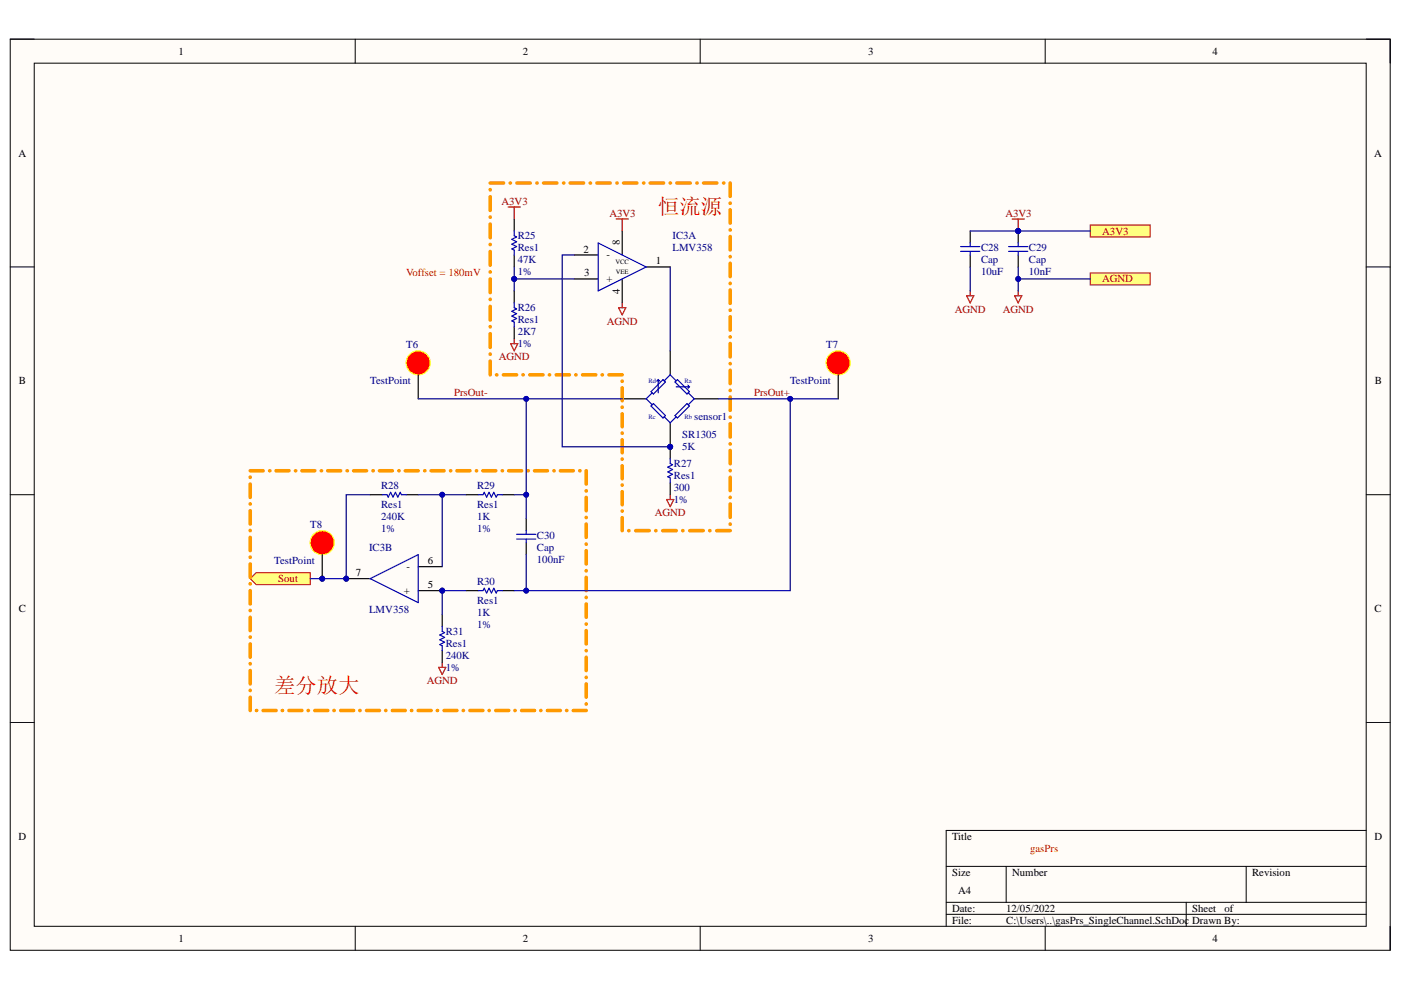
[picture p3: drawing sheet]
<svg xmlns="http://www.w3.org/2000/svg" width="297mm" height="210mm" viewBox="0 0 297 210" stroke-linecap="round" stroke-linejoin="round" font-family="sans-serif">
<defs><g id="words">
<g font-size="4.5" fill="#f00">
<text x="139.5" y="45.3">恒流源</text>
<text x="58.1" y="147">差分放大</text>
</g>
<g font-size="2.3">
<text x="37.9" y="11.6">1</text>
<text x="110.8" y="11.6">2</text>
<text x="184" y="11.6">3</text>
<text x="257.1" y="11.6">4</text>
<text x="3.9" y="33.2">A</text>
<text x="291.4" y="33.2">A</text>
<text x="123.7" y="53.5">2</text>
<text x="131.4" y="52" transform="rotate(-90 131.4 52)">8</text>
<text x="123.8" y="58.6">3</text>
<text x="128.6" y="54.8">-</text>
<text x="128.6" y="59.9">+</text>
<text x="139" y="56.1">1</text>
<text x="131.4" y="62.2" transform="rotate(-90 131.4 62.2)">4</text>
<text x="4" y="81.5">B</text>
<text x="291.5" y="81.5">B</text>
<text x="90.7" y="119.6">6</text>
<text x="75.4" y="122.2">7</text>
<text x="86.2" y="120.9">-</text>
<text x="90.7" y="124.7">5</text>
<text x="4" y="129.8">C</text>
<text x="85.6" y="126">+</text>
<text x="291.4" y="129.8">C</text>
<text x="3.9" y="178.1">D</text>
<text x="201.9" y="178.1">Title</text>
<text x="291.4" y="178.1">D</text>
<text x="201.9" y="185.7">Size</text>
<text x="214.6" y="185.7">Number</text>
<text x="265.5" y="185.7">Revision</text>
<text x="203.1" y="189.5">A4</text>
<text x="201.9" y="193.4">Date:</text>
<text x="201.9" y="195.9">File:</text>
<text x="213.3" y="193.4">12/05/2022</text>
<text x="213.3" y="195.9">C:\Users\..\gasPrs_SingleChannel.SchDoc</text>
<text x="252.8" y="193.4">Sheet</text>
<text x="252.8" y="195.9">Drawn By:</text>
<text x="259.6" y="193.4">of</text>
<text x="37.9" y="199.7">1</text>
<text x="110.8" y="199.7">2</text>
<text x="184" y="199.7">3</text>
<text x="257.1" y="199.7">4</text>
</g>
<g font-size="2.3" fill="#800000">
<text x="106.3" y="43.4">A3V3</text>
<text x="129.2" y="45.9">A3V3</text>
<text x="213.2" y="45.9">A3V3</text>
<text x="233.7" y="49.7">A3V3</text>
<text x="233.7" y="59.9">AGND</text>
<text x="128.6" y="68.8">AGND</text>
<text x="202.4" y="66.3">AGND</text>
<text x="212.6" y="66.3">AGND</text>
<text x="105.8" y="76.4">AGND</text>
<text x="96.3" y="84.1">PrsOut-</text>
<text x="159.9" y="84.1">PrsOut+</text>
<text x="138.8" y="109.5">AGND</text>
<text x="59" y="123.4">Sout</text>
<text x="90.5" y="145">AGND</text>
</g>
<g font-size="2.3" fill="#000080">
<text x="109.8" y="50.7">R25</text>
<text x="109.8" y="53.3">Res1</text>
<text x="142.6" y="50.7">IC3A</text>
<text x="142.6" y="53.3">LMV358</text>
<text x="208" y="53.3">C28</text>
<text x="218.2" y="53.3">C29</text>
<text x="109.8" y="55.8">47K</text>
<text x="109.8" y="58.4">1%</text>
<text x="208" y="58.4">10uF</text>
<text x="208" y="55.8">Cap</text>
<text x="218.2" y="58.4">10nF</text>
<text x="218.2" y="55.8">Cap</text>
<text x="109.8" y="71.1">2K7</text>
<text x="109.8" y="66">R26</text>
<text x="109.8" y="68.5">Res1</text>
<text x="86.1" y="73.9">T6</text>
<text x="109.8" y="73.6">1%</text>
<text x="175.2" y="73.9">T7</text>
<text x="78.5" y="81.5">TestPoint</text>
<text x="167.5" y="81.5">TestPoint</text>
<text x="147.2" y="89.1">sensor1</text>
<text x="144.6" y="95.5">5K</text>
<text x="144.6" y="92.9">SR1305</text>
<text x="142.9" y="99">R27</text>
<text x="142.9" y="101.6">Res1</text>
<text x="80.8" y="103.6">R28</text>
<text x="80.8" y="107.7">Res1</text>
<text x="101.1" y="103.6">R29</text>
<text x="101.1" y="107.7">Res1</text>
<text x="142.9" y="104.2">300</text>
<text x="142.9" y="106.7">1%</text>
<text x="65.8" y="112">T8</text>
<text x="80.8" y="110.2">240K</text>
<text x="80.8" y="112.8">1%</text>
<text x="101.1" y="110.2">1K</text>
<text x="101.1" y="112.8">1%</text>
<text x="58.1" y="119.6">TestPoint</text>
<text x="78.2" y="116.8">IC3B</text>
<text x="113.8" y="119.4">100nF</text>
<text x="113.8" y="114.3">C30</text>
<text x="113.8" y="116.8">Cap</text>
<text x="101.1" y="123.9">R30</text>
<text x="78.2" y="130.1">LMV358</text>
<text x="101.1" y="130.6">1K</text>
<text x="101.1" y="128">Res1</text>
<text x="94.5" y="134.6">R31</text>
<text x="94.5" y="137.2">Res1</text>
<text x="101.1" y="133.1">1%</text>
<text x="94.5" y="139.7">240K</text>
<text x="94.5" y="142.2">1%</text>
</g>
<g font-size="2.3" fill="#f00">
<text x="86.1" y="58.6">Voffset = 180mV</text>
<text x="218.4" y="180.6">gasPrs</text>
</g>
<g font-size="1.4">
<text x="130.5" y="56">VCC</text>
<text x="130.6" y="58.1">VEE</text>
</g>
<g font-size="1.4" fill="#00f">
<text x="137.5" y="81.2">Rd</text>
<text x="145.2" y="81.2">Ra</text>
<text x="137.5" y="88.8">Rc</text>
<text x="145.2" y="88.8">Rb</text>
</g>
</g></defs>
<path d="M2.2 8.3h292.5v193.2h-292.5z" fill-rule="evenodd" fill="#fffcf8"/>
<path d="M2.2 8.3h292.5v193.2h-292.5z" fill="none" stroke="#000" stroke-width=".21"/>
<path d="M7.3 13.4h282.4v183h-282.4z" fill-rule="evenodd" fill="#fffcf8"/>
<g fill="none" stroke="#000" stroke-width=".21">
<path d="M2.2 8.3h5.1M7.3 13.4h282.4v183h-282.4zM75.3 8.3v5.1M148.5 8.3v5.1M221.6 8.3v5.1M289.7 8.3h5v5.1M2.2 56.6h5.1M289.7 56.6h5M2.2 104.9h5.1M289.7 104.9h5M2.2 153.2h5.1M289.7 153.2h5"/>
<path d="M289.7 176.1h-89.1v20.3M75.3 196.4v5.1M148.5 196.4v5.1M200.6 183.7h89.1M200.6 191.3h89.1M200.6 193.9h89.1M213.3 183.7v7.6M221.6 196.4v5.1M251.5 191.3v5.1M264.2 183.7v7.6M294.7 196.4v5.1"/>
</g>
<path d="M109 46.4v2.6M109 54.1v2.5M121.7 54.1h5.1M121.7 59.1h5.1M131.9 49v5.1M131.9 59.1v5.1M137 56.6h5.1" fill="none" stroke="#000" stroke-width=".25"/>
<path d="M109 49v1l.5 .2-1 .5 1 .6-1 .5 1 .5-1 .5 .5 .2v1.1M126.8 51.5l10.2 5.1-10.2 5.1z" fill="none" stroke="#00f" stroke-width=".25"/>
<circle cx="73.4" cy="122.7" r=".51" fill="#000080"/>
<circle cx="73.4" cy="122.7" r=".51" fill="none" stroke="#000080" stroke-width=".21"/>
<circle cx="93.8" cy="125.2" r=".51" fill="#000080"/>
<circle cx="93.8" cy="125.2" r=".51" fill="none" stroke="#000080" stroke-width=".21"/>
<path d="M73.4 122.7h5.1" fill="none" stroke="#000" stroke-width=".25"/>
<circle cx="73.4" cy="122.7" r=".51" fill="#000080"/>
<circle cx="73.4" cy="122.7" r=".51" fill="none" stroke="#000080" stroke-width=".21"/>
<path d="M88.7 120.1h5.1M88.7 125.2h5.1" fill="none" stroke="#000" stroke-width=".25"/>
<circle cx="93.8" cy="125.2" r=".51" fill="#000080"/>
<circle cx="93.8" cy="125.2" r=".51" fill="none" stroke="#000080" stroke-width=".21"/>
<path d="M109 64.2v1l.5 .3-1 .5 1 .5-1 .5 1 .5-1 .5 .5 .3v1M78.5 122.7l10.2-5.1v10.2z" fill="none" stroke="#00f" stroke-width=".25"/>
<path d="M109 61.7v2.5M109 69.3v2.5" fill="none" stroke="#000" stroke-width=".25"/>
<path d="M107.7 43.9h2.6M109 43.9v2.5M130.6 46.4h2.6M131.9 46.4v2.6" fill="none" stroke="#800000" stroke-width=".25"/>
<circle cx="142.1" cy="94.7" r=".51" fill="#000080"/>
<circle cx="142.1" cy="94.7" r=".51" fill="none" stroke="#000080" stroke-width=".21"/>
<path d="M142.1 74.4v5.1M142.1 89.6v5.1M147.2 84.6h5.1" fill="none" stroke="#000" stroke-width=".25"/>
<circle cx="142.1" cy="94.7" r=".51" fill="#000080"/>
<circle cx="142.1" cy="94.7" r=".51" fill="none" stroke="#000080" stroke-width=".21"/>
<path d="M131.9 84.6h5.1" fill="none" stroke="#000" stroke-width=".25"/>
<path d="M138 83l2.6-2.5 .5 .5-2.6 2.5zM138.3 83.3l-1.3 1.3 1.3 1.2M138.5 85.6l2.6 2.5-.5 .5-2.6-2.5zM139.6 80.5v2.8M140.8 80.7l1.3-1.2 1.3 1.2M140.8 88.4l1.3 1.2 1.3-1.2M143.1 81l.5-.5 2.6 2.5-.5 .5zM143.1 88.1l2.6-2.5 .5 .5-2.6 2.5zM145.9 83.3l1.3 1.3-1.3 1.2" fill="none" stroke="#00f" stroke-width=".25"/>
<path d="M139.6 80.5l.2 .2h-.5z" fill="#00f"/>
<path d="M139.6 80.5l.2 .2h-.5zM143.4 82h2.8" fill="none" stroke="#00f" stroke-width=".25"/>
<path d="M145.9 81.8l.3 .2-.3 .3z" fill="#00f"/>
<path d="M145.9 81.8l.3 .2-.3 .3zM81 104.9h1.1l.2 .5 .5-1 .5 1 .5-1 .5 1 .6-1 .2 .5h1M101.4 104.9h1l.3-.5 .5 1 .5-1 .5 1 .5-1 .5 1 .3-.5h1M93.8 132.9v1l.5 .2-1.1 .5 1.1 .5-1.1 .6 1.1 .5-1.1 .5 .6 .2v1" fill="none" stroke="#00f" stroke-width=".25"/>
<path d="M78.5 104.9h2.5M86.1 104.9h2.6M98.8 104.9h2.6M106.5 104.9h2.5M93.8 130.3v2.6M93.8 137.9v2.6" fill="none" stroke="#000" stroke-width=".25"/>
<circle cx="142.1" cy="94.7" r=".51" fill="#000080"/>
<circle cx="142.1" cy="94.7" r=".51" fill="none" stroke="#000080" stroke-width=".21"/>
<path d="M142.1 94.7v2.6" fill="none" stroke="#000" stroke-width=".25"/>
<circle cx="142.1" cy="94.7" r=".51" fill="#000080"/>
<circle cx="142.1" cy="94.7" r=".51" fill="none" stroke="#000080" stroke-width=".21"/>
<path d="M142.1 102.4v2.5" fill="none" stroke="#000" stroke-width=".25"/>
<path d="M142.1 97.3v1l.5 .2-1 .5 1 .6-1 .5 1 .5-1 .5 .5 .2v1.1" fill="none" stroke="#00f" stroke-width=".25"/>
<path d="M53.1 122.7l1.2-1.3h11.5v2.6h-11.5z" fill-rule="evenodd" fill="#ffff80"/>
<path d="M53.1 122.7l1.2-1.3h11.5v2.6h-11.5z" fill="none" stroke="#800000" stroke-width=".21"/>
<path d="M111.6 110v2.5M111.6 115.1v2.5" fill="none" stroke="#000" stroke-width=".25"/>
<path d="M109.5 113.3h4.1M109.5 114.3h4.1M111.6 112.5v.8M111.6 114.3v.8" fill="none" stroke="#00f" stroke-width=".25"/>
<circle cx="88.7" cy="76.9" r="2.54" fill="#f00"/>
<circle cx="88.7" cy="76.9" r="2.54" fill="none" stroke="#ff0" stroke-width=".25"/>
<path d="M88.7 79.5v5.1" fill="none" stroke="#000" stroke-width=".25"/>
<circle cx="177.7" cy="76.9" r="2.55" fill="#f00"/>
<circle cx="177.7" cy="76.9" r="2.55" fill="none" stroke="#ff0" stroke-width=".25"/>
<path d="M177.7 79.5v5.1M98.8 125.2h2.6M106.5 125.2h2.5" fill="none" stroke="#000" stroke-width=".25"/>
<g fill="none" stroke="#f90" stroke-width=".76">
<path d="M103.9 38.8h2.9M108.2 38.8h.1M109.6 38.8h2.8M113.8 38.8h.1M115.2 38.8h2.9M119.5 38.8h.1M120.9 38.8h2.8M125.1 38.8h.1M126.5 38.8h2.9M130.8 38.8h.1M132.2 38.8h2.8M136.4 38.8h.1"/>
<path d="M137.9 38.8h2.8M142.1 38.8h.1M143.5 38.8h2.8M147.7 38.8h.1M149.2 38.8h2.8M153.4 38.8h.1M154.8 38.8v2.8M103.9 40.2v.1M103.9 41.7v2.9M103.9 46v.1M103.9 47.5v2.9M103.9 51.8v.1"/>
<path d="M103.9 53.3v2.9M103.9 57.6v.1M103.9 59.1v2.9M154.8 43.1h.1M154.8 44.5v2.8M154.8 48.7v.1M154.8 50.1v2.9M154.8 54.4v.1M154.8 55.8v2.9M103.9 63.4v.1M103.9 65v2.9M103.9 69.2v.1"/>
<path d="M103.9 70.8v2.9M103.9 75.1h.1M103.9 76.6v2.9M105.3 79.5h.1M106.7 79.5h2.8M110.9 79.5h.1M112.3 79.5h2.8M116.5 79.5h.1M117.9 79.5h2.8M122.1 79.5h.1M123.5 79.5h2.8M127.7 79.5h.1"/>
<path d="M129.1 79.5h2.8M154.8 60.1h.1M154.8 61.5v2.8M154.8 65.7v.1M154.8 67.2v2.8M154.8 71.4v.1M154.8 72.8v2.9M154.8 77.1h.1M154.8 78.5v2.8M53.1 99.8h2.7M57.2 99.8h.1M58.5 99.8h2.8"/>
<path d="M62.6 99.8h.1M64 99.8h2.8M68.1 99.8h.1M69.5 99.8h2.7M73.6 99.8h.1M75 99.8h2.7M79.1 99.8h.1M80.5 99.8h2.7M84.6 99.8h.1M85.9 99.8h2.8M90 99.8h.1M91.4 99.8h2.7"/>
<path d="M95.5 99.8h.1M96.9 99.8h2.7M101 99.8h.1M102.4 99.8h2.7M106.5 99.8h.1M107.8 99.8h2.8M112 99.8h.1M113.3 99.8h2.8M117.4 99.8h.1M118.8 99.8h2.7M122.9 99.8h.1M124.3 99.8v2.8"/>
<path d="M131.9 80.8v.1M131.9 82.2v2.8M131.9 86.3v.1M131.9 87.7v2.8M131.9 91.8v.1M131.9 93.2v2.8M131.9 97.3v.1M131.9 98.7v2.8M154.8 82.8h.1M154.8 84.2v2.8M154.8 88.4v.1M154.8 89.8v2.9"/>
<path d="M154.8 94.1h.1M154.8 95.5v2.8M154.8 99.8h.1M53.1 101.2h.1M53.1 102.6v2.9M53.1 106.8v.1M53.1 108.3v2.8M53.1 112.5h.1M53.1 113.9v2.9M53.1 118.1v.1M53.1 119.6v2.8M124.3 104v.1"/>
<path d="M124.3 105.5v2.8M124.3 109.7v.1M124.3 111.1v2.8M124.3 115.3v.1M124.3 116.8v2.8M131.9 102.8v.1M131.9 104.3v2.7M131.9 108.3v.1M131.9 109.8v2.7M133.3 112.5h.1M134.8 112.5h2.8M139 112.5h.1"/>
<path d="M140.5 112.5h2.9M144.7 112.5h.1M146.2 112.5h2.9M150.5 112.5h.1M152 112.5h2.8M154.8 101.2v2.8M154.8 105.4v.1M154.8 106.8v2.9M154.8 111.1v.1M53.1 123.8h.1M53.1 125.2v2.8M53.1 129.4v.1"/>
<path d="M53.1 130.9v2.8M53.1 135.1h.1M53.1 136.5v2.8M124.3 121h.1M124.3 122.4v2.8M124.3 126.6v.1M124.3 128v2.9M124.3 132.3h.1M124.3 133.7v2.8M124.3 137.9v.1M124.3 139.3v2.9M53.1 140.7v.1"/>
<path d="M53.1 142.2v2.8M53.1 146.4h.1M53.1 147.8v2.8M54.4 150.6h.1M55.8 150.6h2.7M59.8 150.6h.1M61.3 150.6h2.7M65.3 150.6h.1M66.8 150.6h2.7M70.8 150.6h.1M72.2 150.6h2.8M76.3 150.6h.1"/>
<path d="M77.7 150.6h2.8M81.8 150.6h.1M83.2 150.6h2.7M87.2 150.6h.1M88.7 150.6h2.7M92.7 150.6h.1M94.1 150.6h2.8M98.2 150.6h.1M99.6 150.6h2.8M103.7 150.6h.1M105.1 150.6h2.7M109.2 150.6h.1"/>
<path d="M110.6 150.6h2.7M114.6 150.6h.1M116.1 150.6h2.7M120.1 150.6h.1M121.5 150.6h2.8M124.3 143.6h.1M124.3 145v2.8M124.3 149.2v.1"/>
</g>
<path d="M101.4 125.2h1l.3-.5 .5 1 .5-1 .5 1 .5-1 .5 1 .3-.5h1" fill="none" stroke="#00f" stroke-width=".25"/>
<path d="M108.3 72.9h1.5l-.8 1.5zM109 71.8v1.1M131.2 65.2h1.5l-.8 1.6zM131.9 64.2v1M141.3 105.9h1.6l-.8 1.5zM142.1 104.9v1M93 141.5h1.5l-.7 1.5zM93.8 140.5v1" fill="none" stroke="#800000" stroke-width=".25"/>
<circle cx="215.9" cy="49" r=".51" fill="#000080"/>
<circle cx="215.9" cy="49" r=".51" fill="none" stroke="#000080" stroke-width=".21"/>
<path d="M215.9 49v2.5M215.9 54.1v2.5" fill="none" stroke="#000" stroke-width=".25"/>
<circle cx="215.9" cy="49" r=".51" fill="#000080"/>
<circle cx="215.9" cy="49" r=".51" fill="none" stroke="#000080" stroke-width=".21"/>
<path d="M213.8 52.3h4.1M213.8 53.3h4.1M215.9 51.5v.8M215.9 53.3v.8" fill="none" stroke="#00f" stroke-width=".25"/>
<path d="M214.6 46.4h2.5M215.9 46.4v2.6M215.1 62.7h1.5l-.7 1.5zM215.9 61.7v1" fill="none" stroke="#800000" stroke-width=".25"/>
<circle cx="215.9" cy="49" r=".51" fill="#000080"/>
<circle cx="215.9" cy="49" r=".51" fill="none" stroke="#000080" stroke-width=".21"/>
<path d="M205.7 49v2.5M205.7 54.1v2.5" fill="none" stroke="#000" stroke-width=".25"/>
<path d="M203.7 52.3h4M203.7 53.3h4M205.7 51.5v.8M205.7 53.3v.8" fill="none" stroke="#00f" stroke-width=".25"/>
<path d="M204.9 62.7h1.6l-.8 1.5zM205.7 61.7v1" fill="none" stroke="#800000" stroke-width=".25"/>
<circle cx="68.3" cy="122.7" r=".51" fill="#000080"/>
<circle cx="68.3" cy="122.7" r=".51" fill="none" stroke="#000080" stroke-width=".21"/>
<circle cx="68.3" cy="115.1" r="2.54" fill="#f00"/>
<circle cx="68.3" cy="115.1" r="2.54" fill="none" stroke="#ff0" stroke-width=".25"/>
<path d="M68.3 117.6v5.1" fill="none" stroke="#000" stroke-width=".25"/>
<circle cx="68.3" cy="122.7" r=".51" fill="#000080"/>
<circle cx="68.3" cy="122.7" r=".51" fill="none" stroke="#000080" stroke-width=".21"/>
<path d="M142.1 56.6v17.8M78.5 104.9h-5.1v17.8h-7.6" fill="none" stroke="#000080" stroke-width=".25"/>
<circle cx="73.4" cy="122.7" r=".51" fill="#000080"/>
<circle cx="73.4" cy="122.7" r=".51" fill="none" stroke="#000080" stroke-width=".21"/>
<circle cx="68.3" cy="122.7" r=".51" fill="#000080"/>
<circle cx="68.3" cy="122.7" r=".51" fill="none" stroke="#000080" stroke-width=".21"/>
<path d="M88.7 104.9h10.1" fill="none" stroke="#000080" stroke-width=".25"/>
<circle cx="93.8" cy="104.9" r=".51" fill="#000080"/>
<circle cx="93.8" cy="104.9" r=".51" fill="none" stroke="#000080" stroke-width=".21"/>
<path d="M93.8 104.9v15.2" fill="none" stroke="#000080" stroke-width=".25"/>
<circle cx="93.8" cy="104.9" r=".51" fill="#000080"/>
<circle cx="93.8" cy="104.9" r=".51" fill="none" stroke="#000080" stroke-width=".21"/>
<path d="M121.7 54.1h-2.5v40.6h22.9" fill="none" stroke="#000080" stroke-width=".25"/>
<circle cx="142.1" cy="94.7" r=".51" fill="#000080"/>
<circle cx="142.1" cy="94.7" r=".51" fill="none" stroke="#000080" stroke-width=".21"/>
<path d="M109 59.1h12.7" fill="none" stroke="#000080" stroke-width=".25"/>
<circle cx="109" cy="59.1" r=".51" fill="#000080"/>
<circle cx="109" cy="59.1" r=".51" fill="none" stroke="#000080" stroke-width=".21"/>
<path d="M109 59.1v2.6" fill="none" stroke="#000080" stroke-width=".25"/>
<circle cx="109" cy="59.1" r=".51" fill="#000080"/>
<circle cx="109" cy="59.1" r=".51" fill="none" stroke="#000080" stroke-width=".21"/>
<path d="M109 56.6v2.5" fill="none" stroke="#000080" stroke-width=".25"/>
<circle cx="109" cy="59.1" r=".51" fill="#000080"/>
<circle cx="109" cy="59.1" r=".51" fill="none" stroke="#000080" stroke-width=".21"/>
<path d="M111.6 84.6h20.3" fill="none" stroke="#000080" stroke-width=".25"/>
<circle cx="111.6" cy="84.6" r=".51" fill="#000080"/>
<circle cx="111.6" cy="84.6" r=".51" fill="none" stroke="#000080" stroke-width=".21"/>
<path d="M152.3 84.6h25.4" fill="none" stroke="#000080" stroke-width=".25"/>
<circle cx="167.5" cy="84.6" r=".51" fill="#000080"/>
<circle cx="167.5" cy="84.6" r=".51" fill="none" stroke="#000080" stroke-width=".21"/>
<path d="M98.8 125.2h-5v5.1" fill="none" stroke="#000080" stroke-width=".25"/>
<circle cx="93.8" cy="125.2" r=".51" fill="#000080"/>
<circle cx="93.8" cy="125.2" r=".51" fill="none" stroke="#000080" stroke-width=".21"/>
<path d="M109 104.9h2.6" fill="none" stroke="#000080" stroke-width=".25"/>
<circle cx="111.6" cy="104.9" r=".51" fill="#000080"/>
<circle cx="111.6" cy="104.9" r=".51" fill="none" stroke="#000080" stroke-width=".21"/>
<path d="M88.7 84.6h22.9v25.4" fill="none" stroke="#000080" stroke-width=".25"/>
<circle cx="111.6" cy="104.9" r=".51" fill="#000080"/>
<circle cx="111.6" cy="104.9" r=".51" fill="none" stroke="#000080" stroke-width=".21"/>
<circle cx="111.6" cy="84.6" r=".51" fill="#000080"/>
<circle cx="111.6" cy="84.6" r=".51" fill="none" stroke="#000080" stroke-width=".21"/>
<path d="M111.6 117.6v7.6h-2.6" fill="none" stroke="#000080" stroke-width=".25"/>
<circle cx="111.6" cy="125.2" r=".51" fill="#000080"/>
<circle cx="111.6" cy="125.2" r=".51" fill="none" stroke="#000080" stroke-width=".21"/>
<path d="M167.5 84.6v40.6h-55.9" fill="none" stroke="#000080" stroke-width=".25"/>
<circle cx="111.6" cy="125.2" r=".51" fill="#000080"/>
<circle cx="111.6" cy="125.2" r=".51" fill="none" stroke="#000080" stroke-width=".21"/>
<circle cx="167.5" cy="84.6" r=".51" fill="#000080"/>
<circle cx="167.5" cy="84.6" r=".51" fill="none" stroke="#000080" stroke-width=".21"/>
<path d="M205.7 49h10.2" fill="none" stroke="#000080" stroke-width=".25"/>
<circle cx="215.9" cy="49" r=".51" fill="#000080"/>
<circle cx="215.9" cy="49" r=".51" fill="none" stroke="#000080" stroke-width=".21"/>
<path d="M231.1 47.7h12.8v2.5h-12.8z" fill-rule="evenodd" fill="#ffff80"/>
<path d="M231.1 47.7h12.8v2.5h-12.8z" fill="none" stroke="#800000" stroke-width=".21"/>
<path d="M231.1 57.9h12.8v2.5h-12.8z" fill-rule="evenodd" fill="#ffff80"/>
<path d="M231.1 57.9h12.8v2.5h-12.8z" fill="none" stroke="#800000" stroke-width=".21"/>
<path d="M215.9 56.6v5.1" fill="none" stroke="#000080" stroke-width=".25"/>
<circle cx="215.9" cy="59.1" r=".51" fill="#000080"/>
<circle cx="215.9" cy="59.1" r=".51" fill="none" stroke="#000080" stroke-width=".21"/>
<path d="M205.7 56.6v5.1M215.9 59.1h15.2" fill="none" stroke="#000080" stroke-width=".25"/>
<circle cx="215.9" cy="59.1" r=".51" fill="#000080"/>
<circle cx="215.9" cy="59.1" r=".51" fill="none" stroke="#000080" stroke-width=".21"/>
<path d="M215.9 49h15.2" fill="none" stroke="#000080" stroke-width=".25"/>
<circle cx="215.9" cy="49" r=".51" fill="#000080"/>
<circle cx="215.9" cy="49" r=".51" fill="none" stroke="#000080" stroke-width=".21"/>
<use href="#words"/>
</svg>
